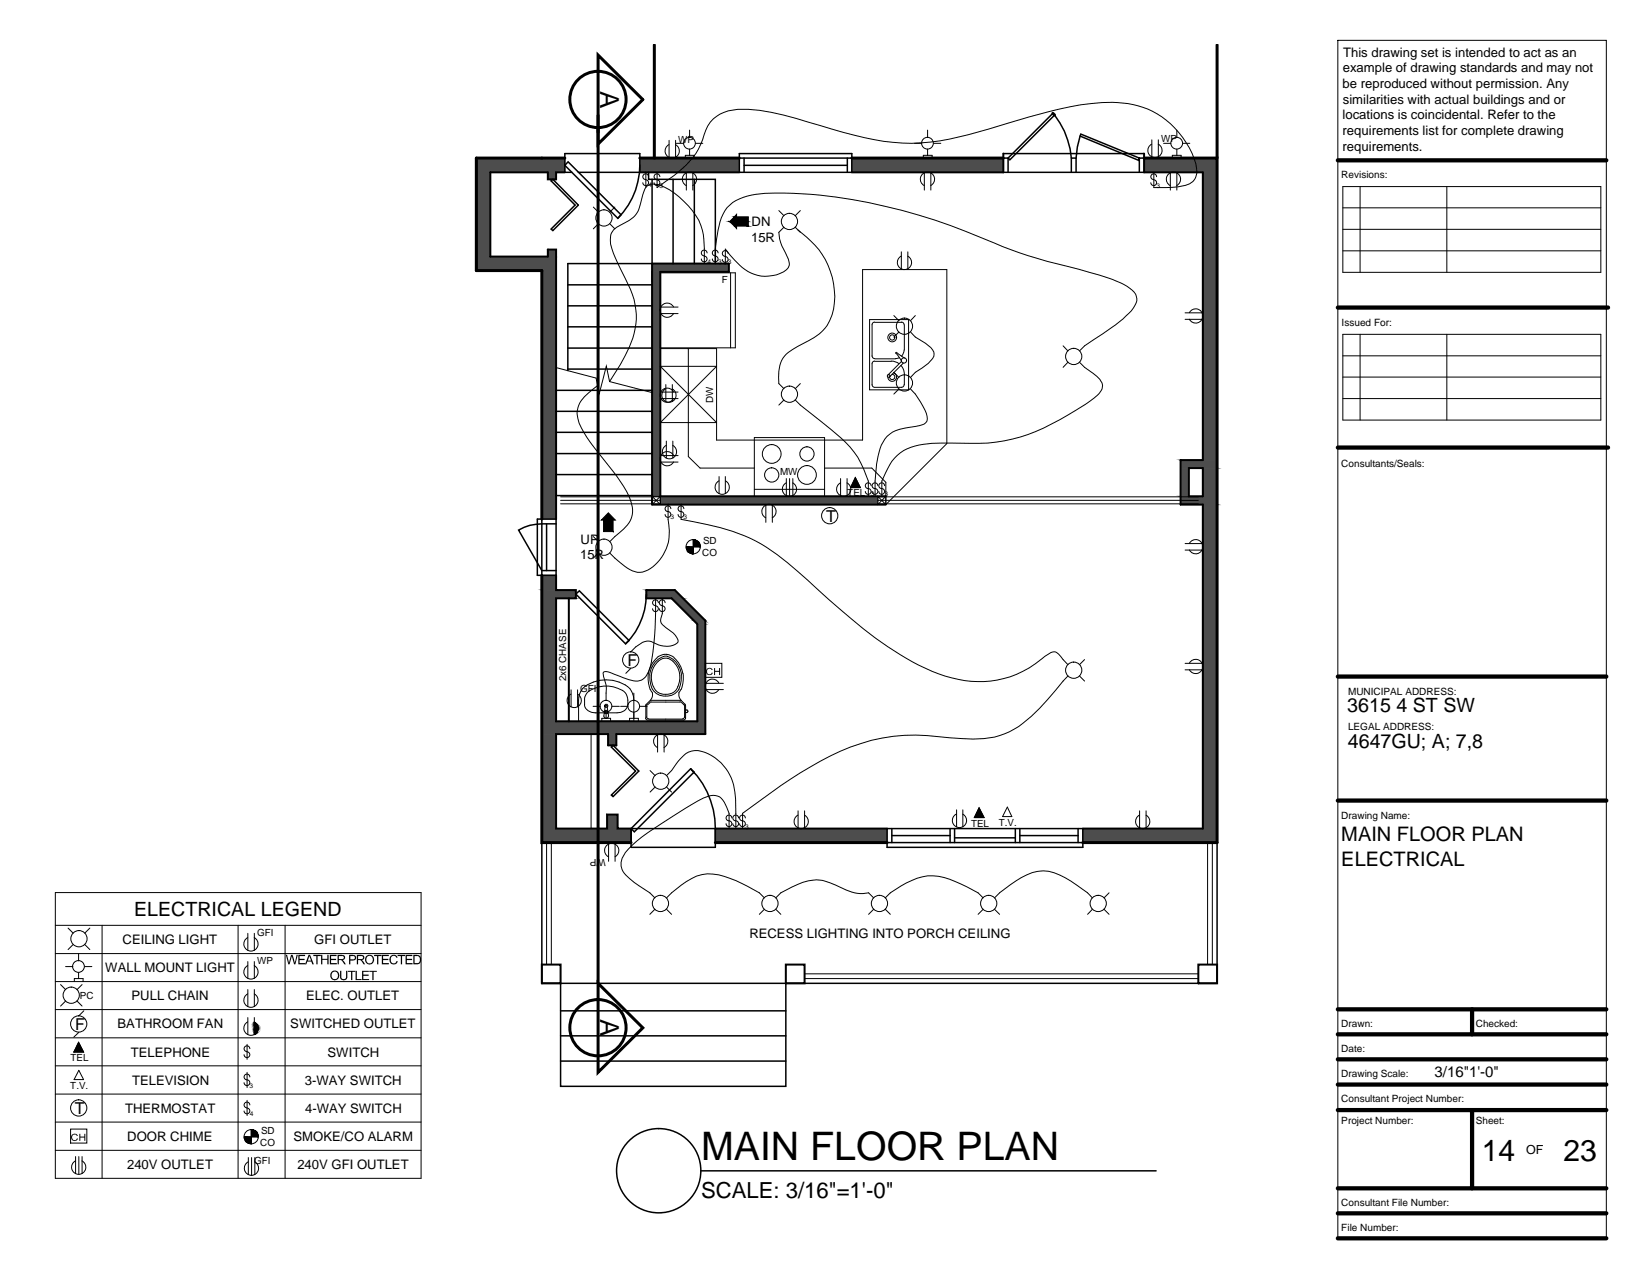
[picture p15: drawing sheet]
<svg xmlns="http://www.w3.org/2000/svg" width="279mm" height="216mm" viewBox="0 0 279 216" stroke-linecap="round" stroke-linejoin="round" font-family="sans-serif">
<defs><g id="words">
<text font-size="6.7" x="118.7" y="196.4">MAIN FLOOR PLAN</text>
<g font-size="5.1">
<text x="250.9" y="196.5">14</text>
<text x="264.7" y="196.5">23</text>
</g>
<g font-size="4.4">
<text x="101.7" y="15.4" transform="rotate(90 101.7 15.4)">A</text>
<text x="101.7" y="172.6" transform="rotate(90 101.7 172.6)">A</text>
</g>
<text font-size="3.7" x="118.7" y="202.9">SCALE: 3/16&quot;=1'-0&quot;</text>
<g font-size="3.4">
<text x="227.1" y="142.3">MAIN FLOOR PLAN</text>
<text x="227.1" y="146.6">ELECTRICAL</text>
</g>
<g font-size="3.3">
<text x="228.1" y="120.6">3615 4 ST SW</text>
<text x="228.2" y="126.7">4647GU; A; 7,8</text>
<text x="22.7" y="155.1">ELECTRICAL LEGEND</text>
</g>
<g font-size="2.8">
<text x="139.9" y="88.4">T</text>
<text x="106.2" y="112.7">F</text>
<text x="12.7" y="174.4">F</text>
<text x="12.7" y="188.6">T</text>
</g>
<text font-size="2.5" x="242.9" y="182.4">3/16&quot;1'-0&quot;</text>
<g font-size="2.2">
<text x="227.4" y="9.6">This drawing set is intended to act as an</text>
<text x="227.3" y="14.9">be reproduced without permission. Any</text>
<text x="227.4" y="12.2">example of drawing standards and may not</text>
<text x="227.4" y="17.5">similarities with actual buildings and or</text>
<text x="227.3" y="20.2">locations is coincidental. Refer to the</text>
<text x="227.3" y="22.9">requirements list for complete drawing</text>
<text x="227.3" y="25.5">requirements.</text>
<text x="127.2" y="41">15R</text>
<text x="127.3" y="38.3">DN</text>
<text x="98.2" y="94.7">15R</text>
<text x="98.3" y="92.1">UP</text>
<text x="20.8" y="159.9">CEILING LIGHT</text>
<text x="53.2" y="159.9">GFI OUTLET</text>
<text x="126.9" y="158.8">RECESS LIGHTING INTO PORCH CEILING</text>
<text x="17.8" y="164.6">WALL MOUNT LIGHT</text>
<text x="22.3" y="169.4">PULL CHAIN</text>
<text x="51.8" y="169.4">ELEC. OUTLET</text>
<text x="19.9" y="174.1">BATHROOM FAN</text>
<text x="22.2" y="178.9">TELEPHONE</text>
<text x="49.2" y="174.1">SWITCHED OUTLET</text>
<text x="55.5" y="178.9">SWITCH</text>
<text x="22.4" y="183.7">TELEVISION</text>
<text x="51.6" y="183.7">3-WAY SWITCH</text>
<text x="21.2" y="188.4">THERMOSTAT</text>
<text x="51.7" y="188.4">4-WAY SWITCH</text>
<text x="21.5" y="198">240V OUTLET</text>
<text x="21.6" y="193.2">DOOR CHIME</text>
<text x="49.7" y="193.2">SMOKE/CO ALARM</text>
<text x="50.3" y="198">240V GFI OUTLET</text>
</g>
<text font-size="2.1" x="258.4" y="195.5">OF</text>
<g font-size="1.7">
<text x="114.9" y="24.1">WP</text>
<text x="196.6" y="24">WP</text>
<text x="227.1" y="30.2">Revisions:</text>
<text x="122.2" y="47.9">F</text>
<text x="227.2" y="55.1">Issued For:</text>
<text x="120.7" y="68.3" transform="rotate(-90 120.7 68.3)">DW</text>
<text x="132.1" y="80.4">MW</text>
<text x="227.1" y="79.1">Consultants/Seals:</text>
<text x="143.5" y="84">TEL</text>
<text x="118.9" y="94.2">CO</text>
<text x="119.1" y="92.2">SD</text>
<text x="95.9" y="115.4" transform="rotate(-90 95.9 115.4)">2x6 CHASE</text>
<text x="98.3" y="117.2">GFI</text>
<text x="228.3" y="117.7">MUNICIPAL ADDRESS:</text>
<text x="228.3" y="123.6">LEGAL ADDRESS:</text>
<text x="164.4" y="140">TEL</text>
<text x="169.1" y="139.8">T.V.</text>
<text x="227.1" y="138.7">Drawing Name:</text>
<text x="102.6" y="145.5" transform="rotate(180 102.6 145.5)">WP</text>
<text x="43.5" y="158.4">GFI</text>
<text x="43.5" y="163.2">WP</text>
<text x="13.5" y="169.1">PC</text>
<text x="227.1" y="173.9">Drawn:</text>
<text x="249.9" y="173.9">Checked:</text>
<text x="12" y="179.7">TEL</text>
<text x="227.1" y="178.2">Date:</text>
<text x="11.9" y="184.4">T.V.</text>
<text x="227.1" y="182.4">Drawing Scale:</text>
<text x="227.1" y="190.4">Project Number:</text>
<text x="227.1" y="186.7">Consultant Project Number:</text>
<text x="249.9" y="190.4">Sheet:</text>
<text x="43.1" y="197.1">GFI</text>
<text x="44.1" y="194.1">CO</text>
<text x="44.2" y="192.1">SD</text>
<text x="227.1" y="208.5">File Number:</text>
<text x="227.1" y="204.3">Consultant File Number:</text>
</g>
<g font-size="1.1">
<text x="109.8" y="31.7">4</text>
<text x="111.7" y="31.8">3</text>
<text x="195.8" y="31.8">3</text>
<text x="119.8" y="44.6">4</text>
<text x="121.6" y="44.6">3</text>
<text x="123.2" y="44.8">3</text>
<text x="113.6" y="87.9">3</text>
<text x="115.8" y="87.9">3</text>
<text x="147.5" y="84">3</text>
<text x="149.8" y="84">3</text>
<text x="126.2" y="140.3">3</text>
<text x="42.3" y="184.2">3</text>
<text x="42.3" y="188.9">4</text>
</g>
</g></defs>
<!-- layer: Text Titles -->
<g fill="none" stroke="#000" stroke-width=".25">
<path d="M118.7 198.3h77.1"/>
<circle cx="111.5" cy="198.2" r="7.1"/>
</g>
<!-- layer: Hatch General -->
<g fill="#4d4d4d" stroke="#4d4d4d" stroke-width=".17">
<path d="M80.7 26.8l14.9 2.4v-2.4zM80.7 26.8l14.9 2.4h-14.9z"/>
<path d="M92.8 29.2l1.4 1.2v-1.2zM92.8 29.2l1.4 1.2h-1.4z"/>
<path d="M92.8 42.3l1.4 1.1v-1.1zM92.8 42.3l1.4 1.1h-1.4z"/>
<path d="M80.7 29.2l2.3 14.2v-14.2zM80.7 29.2l2.3 14.2h-2.3z"/>
<path d="M80.7 43.4l13.5 2.4v-2.4zM80.7 43.4l13.5 2.4h-13.5z"/>
<path d="M91.8 45.8l2.4 42.1v-42.1zM91.8 45.8l2.4 42.1h-2.4z"/>
<path d="M91.8 97.4l2.4 2.5v-2.5zM91.8 97.4l2.4 2.5h-2.4z"/>
<path d="M109.4 99.9l6.3 1.4-1.4-1.4zM109.4 99.9l6.3 1.4h-6.3z"/>
<path d="M91.8 99.9l5.7 1.4v-1.4zM91.8 99.9l5.7 1.4h-5.7z"/>
<path d="M113.7 101.3l5.7 3.8-3.7-3.8zM113.7 101.3l5.7 3.8h-1.9z"/>
<path d="M117.5 105.1l1.9 .6v-.6zM117.5 105.1l1.9 .6h-1.3z"/>
<path d="M118.1 105.7l1.3 16.4v-16.4zM118.1 105.7l1.3 16.4h-1.3z"/>
<path d="M91.8 101.3l2.4 20.8v-20.8zM91.8 101.3l2.4 20.8h-2.4z"/>
<path d="M91.8 122.1l27.6 2.2v-2.2zM91.8 122.1l27.6 2.2h-27.6z"/>
<path d="M103 124.3l1.4 1.9v-1.9zM103 124.3l1.4 1.9h-1.4z"/>
<path d="M102.8 137.9l1.8 2.4v-2.4zM102.8 137.9l1.8 2.4h-1.8z"/>
<path d="M91.8 124.3l2.4 16v-16zM91.8 124.3l2.4 16h-2.4z"/>
<path d="M121.1 140.3l29.1 2.4v-2.4zM121.1 140.3l29.1 2.4h-29.1z"/>
<path d="M91.8 140.3l15.1 2.4v-2.4zM91.8 140.3l15.1 2.4h-15.1z"/>
<path d="M193.7 26.8l12.4 2.4v-2.4zM193.7 26.8l12.4 2.4h-12.4z"/>
<path d="M144.2 26.8l25.7 2.4v-2.4zM144.2 26.8l25.7 2.4h-25.7z"/>
<path d="M108.3 26.8l16.9 2.4v-2.4zM108.3 26.8l16.9 2.4h-16.9z"/>
<path d="M203.7 29.2l2.4 48.7v-48.7zM203.7 29.2l2.4 48.7h-2.4z"/>
<path d="M199.9 77.9l6.2 1.4v-1.4zM199.9 77.9l6.2 1.4h-6.2z"/>
<path d="M203.7 79.3l2.4 4.7v-4.7zM203.7 79.3l2.4 4.7h-2.4z"/>
<path d="M199.9 79.3l1.4 4.7v-4.7zM199.9 79.3l1.4 4.7h-1.4z"/>
<path d="M199.9 84l6.2 1.4v-1.4zM199.9 84l6.2 1.4h-6.2z"/>
<path d="M203.7 85.4l2.4 54.9v-54.9zM203.7 85.4l2.4 54.9h-2.4z"/>
<path d="M183.4 140.3l22.7 2.4v-2.4zM183.4 140.3l22.7 2.4h-22.7z"/>
<path d="M110.4 44.6l13 1.4v-1.4zM110.4 44.6l13 1.4h-13z"/>
<path d="M110.4 46l1.4 38v-38zM110.4 46l1.4 38h-1.4z"/>
<path d="M111.8 84l36.8 1.4v-1.4zM111.8 84l36.8 1.4h-36.8z"/>
</g>
<!-- layer: Wall Standard -->
<path d="M110.8 7.6v19.2M178.3 19.2l.3 .3M206.1 7.6v19.2M95.6 26.8h-14.9v19h11.1v42.1M108.3 26.8h16.9M144.2 26.8h25.7M193.7 26.8h12.4v115.9h-22.7M91.8 97.4v45.3h15.1M121.1 142.7h29.1" fill="none" stroke="#000" stroke-width=".51"/>
<path d="M95.6 29.2h-1.4v1.2h-1.4v-1.2h-9.8v14.2h9.8v-1.1h1.4v45.6M108.3 29.2h16.9M169.9 26v3.2h-25.7M193.7 26v3.2h10v48.7h-3.8v7.5h3.8v54.9h-20.3M201.3 79.3h2.4v4.7h-2.4zM94.2 97.4v2.5h3.3v1.4h-3.3v20.8h23.9v-16.4l-4.4-4.4h-4.3v-1.4h4.9l5.1 5.2v19.2h-15v1.9h-1.4v-1.9h-8.8v16h8.6v-2.4h1.8v2.4h2.3M150 84h-38.2v-38h11.6v-1.4h-13v40.8h39.6M96.3 101.3v20.8M121.1 140.3h29.1" fill="none" stroke="#000" stroke-width=".34"/>
<!-- layer: fixtures -->
<g fill="none" stroke="#000" stroke-width=".17">
<path d="M111.8 59h9.5v15.5h24.8v-28.9h14.2v29.5l-10.3 10.3M111.8 46.2h12.7v12.7h-12.7zM116.6 59v18.3l1.9 2h9.2M123.7 46.2v12.7M147.2 54.1h6.7v11.9h-6.7zM148.1 54.5l-.4 .3v.2v5.3l.2 .4h.2M148.1 54.6h4.6M151.7 59.8l1 1.4-2.4 2.3M151.8 59.7l-.1 .1M151.8 59.7l1.4 .9M152.6 54.5l.4 .3 .1 .2M153.1 59.3l-.1 .5-.3 .5"/>
<path d="M153.1 55v4.3M111.8 62h9.5l-9.5 9.6h9.5zM139.6 79.3h8l2.4 2.4v2.3M148.1 61.1l-.4 .3v.2v3.5l.2 .4 4.7 .1 .4-.2 .1-.3M148.1 60.8h3.6M148.1 61.2h2.8M150.9 61.1l.7 .2 .6 .3M151.3 63.1a.74 .74 0 0 1 .2 1.3 .74 .74 0 0 1-1.2-.5M152.3 60.6l-.7 .1M152.6 61.9a2.22 2.22 0 0 1 .5 1.5v1.8M153 61.5l-2.4 2.3a.44 .44 0 0 0 .5 .5 .44 .44 0 0 0 .4-.5 .44 .44 0 0 0-.5-.4M127.7 82.9h11.9"/>
<path d="M127.7 84v-9.9h11.9v9.9M98.7 116.6a6.1 6.1 0 0 1 8 0 3.1 3.1 0 0 1 .6 1.9v3.6h-9.3v-3.6a3.1 3.1 0 0 1 .7-1.9zM109.4 119.5v2.1M109.5 119.6v1.8M109.6 119.3l-.1 .3M109.8 114v1.4l.3 1.3M110 114.3l.2 1.5 .3 .9M110.1 119l-.4 .4M110.1 116.7l.4 .6M110.1 118.6l-.7 .6-.1 .3M110.1 118.6h5.2l.8 .8v2.2l-.1 .2-.2 .1h-6.1l-.3-.1-.1-.2M110.3 118.8l-.3 .1"/>
<path d="M110.3 118.9h4.9M110.4 112.9l-.4 1.4M110.5 117.3a1.33 1.33 0 0 1-.4 1.3M111.3 111.4l-1 1.2-.5 1.4M111.4 112a3.6 3.6 0 0 0-.1 5.2 2.38 2.38 0 0 0 3.8-1.8 3.5 3.5 0 0 0-1.1-3.4M112.3 111.5l-.9 .5M112.4 111.5h.7M112.4 111.2a3.2 3.2 0 0 0-2 1.7M112.4 111.1h.6M112.5 110.8l-1.2 .5M112.6 110.8h.3M112.9 110.8l1.2 .5"/>
<path d="M113 111.2a3.2 3.2 0 0 1 2 1.7M113.1 111.5l.9 .5M114.1 111.4l1 1.2 .5 1.4M115 116.7a2.75 2.75 0 0 1-4.5 0M115 117.3a1.33 1.33 0 0 0 .3 1.3M115 112.9l.4 1.4M115.1 118.8l.7 .6 .1 .2v1.8l-.2 .3h-.1M115.3 116.7l-.4 .6M115.4 114.3l-.1 1.5-.4 .9M115.7 114v1.4l-.3 1.3M100.1 124.3v16M100.8 120.7h3.7a1.79 1.79 0 0 0 1.8-2.5l-.1-.3a1.93 1.93 0 0 0-1.6-1.3 5.1 5.1 0 0 0-5.2 .7 2.91 2.91 0 0 0-.2 2.7l.7 .5 .9 .2"/>
<path d="M101.3 124.3v16M102.4 120.5l-.2 .8a.4 .4 0 0 0 .5 .3 .4 .4 0 0 0 .4-.3l-.2-.8M102.4 120.5l.1-1h.3l.1 1M102.4 120.5l.1-.2 .4 .2M102.5 120.5h.3v.3h-.4zM109.5 121.4v.1l.3 .2M109.9 121.8h5.7M116.1 120.2h.2M116.3 120.2l.2 .3-.1 .1-.3 .1"/>
<circle cx="151.1" cy="57.1" r=".74"/>
<circle cx="151.1" cy="57.1" r=".44"/>
<circle cx="130.7" cy="76.9" r="1.59"/>
<circle cx="136.6" cy="76.9" r="1.21"/>
<circle cx="150.5" cy="63.7" r=".23"/>
<circle cx="153.1" cy="61" r=".44"/>
<circle cx="130.7" cy="80.4" r="1.21"/>
<circle cx="136.6" cy="80.4" r="1.59"/>
<circle cx="102.7" cy="119.5" r=".29"/>
</g>
<!-- layer: Windows Doors -->
<g fill="none" stroke="#000" stroke-width=".25">
<path d="M178.3 19.2l-7.6 7.6 .3 .3 7.6-7.6a13.5 13.5 0 0 1 2.8 7.3M93.3 30.6l.3-.2 4.3 4.3-4.3 4.3-.3-.2 4.1-4.1zM96.2 27.4l9 9-.6 .6-9-9zM96.8 29.2h-1.2v-3.2h12.7v3.2h-10.4M108.3 28a12.8 12.8 0 0 1-3.7 9M125.2 26h19v3.2h-19zM125.2 26.8h19M126 26.8v2.4M126 28h17.5M143.5 26.8v2.4M169.9 29.2h23.8M169.9 26.8h.8v2.4"/>
<path d="M169.9 26h23.8M181.4 29.2v-2.4h.8v2.4M182.9 23l-.5 1.9-.2 1.9M183 22.7l9.9 4.1-.1 .3-9.9-4.1zM193.7 26.8h-.8v2.4M91 87.9h3.2v9.5h-3.2zM91.8 87.9v9.5M92.6 88.7v7.9M94.2 88.7a11 11 0 0 0-6.4 1.1l4 6.8h2.4M97.5 100.6l.6-.6 8.4 8.5-.6 .5zM109.4 100.6a11.9 11.9 0 0 1-3.5 8.4M103.5 126.5l.3-.3 4.4 4.4-4.4 4.3-.3-.3 4.1-4z"/>
<path d="M116.9 130.2l-10 10.1 .5 .6 10.1-10.2-.6-.5a14 14 0 0 1 4.2 10.1M106.9 140.3h14.2v3.2h-14.2zM150.2 140.3h33.2v3.2h-33.2zM150.2 142.7h33.2M151 141.5h9.9M151 140.3v2.4M160.9 140.3v2.4M161.6 141.9h10.3M161.6 140.3v2.4M171.9 140.3v2.4M172.7 141.5h9.9M172.7 140.3v2.4"/>
<path d="M182.6 140.3v2.4"/>
</g>
<!-- layer: Foundation -->
<path d="M94.2 62.2l6.7 1.8 .6 2.6 1.2-4.6 .5 2.6 7.2 1.9M110.4 84h1.4v1.4h-1.4v-1.4l1.4 1.4v-1.4l-1.4 1.4M148.6 84h1.4v1.4h-1.4v-1.4l1.4 1.4v-1.4l-1.4 1.4" fill="none" stroke="#000" stroke-width=".17"/>
<!-- layer: Stairs -->
<g fill="none" stroke="#000" stroke-width=".25">
<path d="M109.8 29.2v1.2h11.3v14.2M110.4 30.4v14.2h-14.2v18.2M114 30.4v14.2M117.6 30.4v14.2M96.2 48.2h14.2M96.2 51.8h14.2M96.2 55.3h14.2M96.2 58.9h14.2M94.2 66.1h7.2M94.2 69.7h16.2M94.2 73.2h16.2M94.2 76.8h16.2"/>
<path d="M96.2 62.5h6.3M101.6 66.1h8.8M102.8 62.5h7.6M94.2 80.4h16.2M94.2 83.9h16.2M91.8 142.7v23.8h114.3v-23.8M94.9 166.5v17.5h38.2v-17.5M94.9 171.2h38.2M94.9 175.4h38.2M94.9 179.7h38.2"/>
</g>
<path d="M92.6 142.7v20.6M93.4 142.7v20.6M204.5 142.7v20.6M205.3 142.7v20.6M136.2 165.7h66.7M136.2 164.9h66.7" fill="none" stroke="#000" stroke-width=".17"/>
<!-- layer: Structural -->
<path d="M94.9 84.7h16.9M94.9 85.3h16.9M94.9 84.1h16.9M148.6 84.7h54.3M148.6 85.3h54.3M148.6 84.1h54.3" fill="none" stroke="#000" stroke-width=".17"/>
<!-- layer: Stairs -->
<path d="M91.8 163.3h3.1v3.2h-3.1zM133.1 163.3h3.1v3.2h-3.1zM202.9 163.3h3.2v3.2h-3.2z" fill="none" stroke="#000" stroke-width=".34"/>
<!-- layer: Text Notes 48 -->
<g fill="#000" stroke="#000" stroke-width=".17">
<path d="M124.3 38.3h.4v.4zM124.7 36.3v.4h-.4zM103 86.8l1.2 1.3h-2.4z"/>
<path d="M124.3 36.7l2.4 .8v-.8zM124.3 36.7l2.4 .8h-3.2z"/>
<path d="M123.5 37.5l3.2 .8v-.8zM123.5 37.5l3.2 .8h-2.4z"/>
<path d="M102.2 88.1l1.6 1.9v-1.9zM102.2 88.1l1.6 1.9h-1.6z"/>
</g>
<!-- layer: Electrical -->
<g fill="#000" stroke="#000" stroke-width=".17">
<path d="M117 93.7l.4 .1zM117.4 91.4h.2zM144.8 80.9l.9 1.7h-1.7zM165.8 136.8l.8 1.6h-1.6zM13.3 176.5l.9 1.7h-1.7zM43.1 173.1l.1 .1h-.1zM43.1 174.9h.3l-.2 .2zM42.1 193.6h.5zM42.6 191.3h.2z"/>
<path d="M116.2 92.6l1.2 .2v-.2zM116.2 92.6l1.2 .2h-1.2z"/>
<path d="M116.2 92.8l1.2 .2v-.2zM116.2 92.8l1.2 .2h-1.1z"/>
<path d="M116.3 93l1.1 .2v-.2zM116.3 93l1.1 .2h-1z"/>
<path d="M116.4 93.2l1 .2v-.2zM116.4 93.2l1 .2h-.9z"/>
<path d="M116.5 93.4l.9 .1v-.1zM116.5 93.4l.9 .1h-.8z"/>
<path d="M116.6 93.5l.8 .1zM116.6 93.5l.8 .1z"/>
<path d="M116.8 93.6l.6 .1zM116.8 93.6l.6 .1z"/>
<path d="M117.2 93.8h.2zM117 93.7l.4 .1z"/>
<path d="M117.4 91.4l.4 .1zM117.4 91.4l.4 .1z"/>
<path d="M117.4 91.5l.6 .1zM117.4 91.5l.6 .1z"/>
<path d="M117.4 91.6l.8 .1-.2-.1zM117.4 91.6l.8 .1h-.8z"/>
<path d="M117.4 91.7l.9 .1-.1-.1zM117.4 91.7l.9 .1h-.9z"/>
<path d="M117.4 91.8l1 .2-.1-.2zM117.4 91.8l1 .2h-1z"/>
<path d="M117.4 92l1.1 .2-.1-.2zM117.4 92l1.1 .2h-1.1z"/>
<path d="M117.4 92.2l1.2 .2-.1-.2zM117.4 92.2l1.2 .2h-1.2z"/>
<path d="M117.4 92.4l1.2 .2v-.2zM117.4 92.4l1.2 .2h-1.2z"/>
<path d="M43.1 174.9v.2h.1zM43.1 175.1h.1z"/>
<path d="M43.1 173.2l.3 .2zM43.1 173.2l.3 .2h-.3z"/>
<path d="M43.1 173.4l.4 .1-.1-.1zM43.1 173.4l.4 .1h-.4z"/>
<path d="M43.1 173.5l.5 .2-.1-.2zM43.1 173.5l.5 .2h-.5z"/>
<path d="M43.1 174.8l.3 .1 .1-.1zM43.1 174.8l.3 .1h-.3z"/>
<path d="M43.1 173.7l.6 .2-.1-.2zM43.1 173.7l.6 .2h-.6z"/>
<path d="M43.1 174.6l.4 .2 .1-.2zM43.1 174.6l.4 .2h-.4z"/>
<path d="M43.1 173.9l.6 .2v-.2zM43.1 173.9l.6 .2h-.6z"/>
<path d="M43.1 174.1l.6 .2v-.2zM43.1 174.1l.6 .2h-.6z"/>
<path d="M43.1 174.3l.5 .3 .1-.3zM43.1 174.3l.5 .3h-.5z"/>
<path d="M42.1 193.6h.5zM42.3 193.6l.3 .1z"/>
<path d="M41.4 192.5l1.2 .2v-.2zM41.4 192.5l1.2 .2h-1.2z"/>
<path d="M41.4 192.7l1.2 .2v-.2zM41.4 192.7l1.2 .2h-1.1z"/>
<path d="M41.5 192.9l1.1 .2v-.2zM41.5 192.9l1.1 .2h-1.1z"/>
<path d="M41.5 193.1l1.1 .2v-.2zM41.5 193.1l1.1 .2h-1z"/>
<path d="M41.6 193.3l1 .1v-.1zM41.6 193.3l1 .1h-.8z"/>
<path d="M41.8 193.4l.8 .1v-.1zM41.8 193.4l.8 .1h-.6z"/>
<path d="M42 193.5l.6 .1zM42 193.5l.6 .1z"/>
<path d="M42.6 191.3l.4 .1zM42.6 191.3l.4 .1z"/>
<path d="M42.6 191.4h.6zM42.6 191.4h.6z"/>
<path d="M42.6 191.4l.7 .2-.1-.2zM42.6 191.4l.7 .2h-.7z"/>
<path d="M42.6 191.6l.9 .1-.2-.1zM42.6 191.6l.9 .1h-.9z"/>
<path d="M42.6 191.7l1 .2-.1-.2zM42.6 191.7l1 .2h-1z"/>
<path d="M42.6 191.9l1.1 .2-.1-.2zM42.6 191.9l1.1 .2h-1.1z"/>
<path d="M42.6 192.1l1.1 .2v-.2zM42.6 192.1l1.1 .2h-1.1z"/>
<path d="M42.6 192.3l1.1 .2v-.2zM42.6 192.3l1.1 .2h-1.1z"/>
</g>
<g fill="none" stroke="#000" stroke-width=".17">
<path d="M226.5 6.8h45.5v202.9h-45.5zM100.5 35.1l.8 .8M101.3 37.9l-.8 .8M103.3 37.9l.8 .8M104.1 35.1l-.8 .8M109.3 30.5a.49 .49 0 0 1 .5 .4 .49 .49 0 0 1-.5 .5 .49 .49 0 0 1-.4-.5M109.4 29.1v2.6M109.8 29.9a.49 .49 0 0 0-.5-.5 .49 .49 0 0 0-.4 .5 .49 .49 0 0 0 .4 .5M111.2 30.5a.49 .49 0 0 1 .5 .4 .49 .49 0 0 1-.5 .5 .49 .49 0 0 1-.4-.5M111.3 29.2v2.6a28.3 28.3 0 0 0 5.5-4.5 11.7 11.7 0 0 0 2.7-5.3 5.8 5.8 0 0 1 5.4-3.5 29.2 29.2 0 0 1 9.9 1.5 110.8 110.8 0 0 0 14.8 3.9 34.5 34.5 0 0 0 14.5-1.1l6.6-2a69.9 69.9 0 0 1 15.9-3.4 15.1 15.1 0 0 1 11.6 3.6 13.4 13.4 0 0 1 4.5 7.9 2.4 2.4 0 0 1-2.4 2.6 19.4 19.4 0 0 1-4.9 .3v-2.6M111.7 29.9a.49 .49 0 0 0-.5-.5 .49 .49 0 0 0-.4 .5 .49 .49 0 0 0 .4 .5M113.3 24.5a1.21 1.21 0 0 0-.4 1.8 1.21 1.21 0 0 0 1.9 0 1.21 1.21 0 0 0-.4-1.8"/>
<path d="M113.3 23.8v2.8M114.4 23.8v2.8M114.5 24.3h1.3M116 26.8v-.5h1.5v.5M116.2 31.4a1.21 1.21 0 0 1-.4-1.8 1.21 1.21 0 0 1 1.9 0 1.21 1.21 0 0 1-.4 1.8M116.2 29.3v2.9M116.8 22v1.3M116.8 25.2v1.1M117.3 29.3v2.9M117.8 24.3h1.2M131.9 35.7l.8 .8M132.7 38.5l-.8 .8a8.2 8.2 0 0 0 1.3 4l.3 .6a1.56 1.56 0 0 1-.8 2.1 6.5 6.5 0 0 1-8.3-1.9l-1.6-1.9v2.6"/>
<path d="M134.7 38.5l.8 .8M135.1 38.9l1.5 1.2a12.9 12.9 0 0 1 4.3 13.2 7.2 7.2 0 0 1-3.9 4.4 13.2 13.2 0 0 0-4.2 2.6 6.1 6.1 0 0 0-.9 4.7l.8 .8M135.5 35.7l-.8 .8M154.9 24.3h1.2M156.4 26.8v-.5h1.4v.5M156.5 31.4a1.21 1.21 0 0 1-.4-1.8 1.21 1.21 0 0 1 1.9 0 1.21 1.21 0 0 1-.4 1.8M156.5 29.3v2.9M157.1 22v1.3M157.1 25.2v1.1M157.6 29.3v2.9M158.1 24.3h1.2M195 24.4a1.21 1.21 0 0 0-.4 1.8 1.21 1.21 0 0 0 1.9 0 1.21 1.21 0 0 0-.4-1.8"/>
<path d="M195 23.7v2.9M195.4 30.5a.49 .49 0 0 1 .4 .4 .49 .49 0 0 1-.4 .5 .49 .49 0 0 1-.5-.5M195.8 29.9a.49 .49 0 0 0-.4-.5 .49 .49 0 0 0-.5 .5 .49 .49 0 0 0 .5 .5M196.1 23.7v2.9M197 24.3h1.3M198.2 31.4a1.21 1.21 0 0 1-.4-1.8 1.21 1.21 0 0 1 1.8 0 1.21 1.21 0 0 1-.3 1.8M198.2 29.3v2.9M198.5 26.8v-.5h1.5v.5M199.3 22v1.3M199.3 25.2v1.1M199.3 29.3v2.9M200.3 24.3h1.2"/>
<path d="M111.9 52h2.9M111.9 53.1h2.9M114.1 52a1.21 1.21 0 0 0-1.9-.4 1.21 1.21 0 0 0 0 1.9 1.21 1.21 0 0 0 1.9-.4M119.2 43.4a.49 .49 0 0 1 .5 .5 .49 .49 0 0 1-.5 .4 .49 .49 0 0 1-.4-.4M119.3 44.6a17.2 17.2 0 0 0-.6-6.4 13.6 13.6 0 0 0-7.3-6.9 1.89 1.89 0 0 0-2.5 1.6l-.3 .9a4.6 4.6 0 0 1-2.8 3.9l-.7 .4a2.66 2.66 0 0 0-1.7 3.2l.5 1.6 1.1 2.5a20.9 20.9 0 0 1 2.5 6.2 12.7 12.7 0 0 1-1.7 8.7l-2.6 4.3M119.7 42.8a.49 .49 0 0 0-.5-.5 .49 .49 0 0 0-.4 .5 .49 .49 0 0 0 .4 .5M121.1 43.4a.49 .49 0 0 1 .5 .5 .49 .49 0 0 1-.5 .4 .49 .49 0 0 1-.5-.4M121.1 44.6a17.2 17.2 0 0 1 1.6-8.9 6.9 6.9 0 0 1 5.3-2.8 68.7 68.7 0 0 1 21.9 2 107.5 107.5 0 0 1 19.9 6.9l4.2 1.5 3.3 1 7.2 1.8a19.3 19.3 0 0 1 7.2 3 2.01 2.01 0 0 1 .2 3.1 19.2 19.2 0 0 1-5.1 4.3l-3.1 2.1-.9 .8M121.6 42.8a.49 .49 0 0 0-.5-.5 .49 .49 0 0 0-.5 .5 .49 .49 0 0 0 .5 .5M122.8 43.4a.49 .49 0 0 1 .5 .5 .49 .49 0 0 1-.5 .5 .49 .49 0 0 1-.5-.5M123.3 42.9a.49 .49 0 0 0-.5-.5 .49 .49 0 0 0-.5 .5 .49 .49 0 0 0 .5 .5M151.4 53.4l.8 .9"/>
<path d="M152.2 56.2l-.8 .9M152.6 43.4a1.21 1.21 0 0 0-.4 1.8 1.21 1.21 0 0 0 1.9 0 1.21 1.21 0 0 0-.4-1.8M152.6 42.6v2.9M153.7 42.6v2.9M154.2 56.2l.8 .9 1.7 1a2.8 2.8 0 0 1 1.5 1.9 2.64 2.64 0 0 1-1.5 1.9l-1.7 1.1-.8 .9M155 53.4l-.8 .9M180 58.6l.8 .8M200.7 54.1h2.9M200.7 53h2.9M201.4 52.9a1.21 1.21 0 0 1 1.8-.3 1.21 1.21 0 0 1 0 1.8 1.21 1.21 0 0 1-1.8-.3M101.2 65.3a8.3 8.3 0 0 0-3.2 3.3l-.1 .3a4.2 4.2 0 0 0 .5 3.5l1.6 2.6 5 6.5a9.3 9.3 0 0 1 2.1 5.2 4.6 4.6 0 0 1-2.2 3.5l-1.6 1.5M111.9 66.4h2.9"/>
<path d="M111.9 67.5h2.9M111.9 77.1h2.9M111.9 78.2h2.9M112.7 65.8a1.21 1.21 0 0 0-.4 1.9 1.21 1.21 0 0 0 1.9 0 1.21 1.21 0 0 0-.4-1.9M112.7 65.1v2.9M112.8 75.4a1.21 1.21 0 0 0-.4 1.9 1.21 1.21 0 0 0 1.9 0 1.21 1.21 0 0 0-.4-1.9M112.8 74.7v2.9M113.8 65.1v2.9M113.9 74.7v2.9M114.1 66.4a1.21 1.21 0 0 0-1.9-.4 1.21 1.21 0 0 0 0 1.9 1.21 1.21 0 0 0 1.9-.4M114.1 77.1a1.21 1.21 0 0 0-1.9-.4 1.21 1.21 0 0 0 0 1.9 1.21 1.21 0 0 0 1.9-.4M132.7 67.7l-.8 .9"/>
<path d="M134.7 67.7l.8 .9 3.5 2.7a29.7 29.7 0 0 1 5.6 5.3 17.7 17.7 0 0 1 2.4 4.9v2.5M135.5 65l-.8 .8M151.4 63l.8 .9M152.2 65.9l-.8 .8M154.2 65.9a11.8 11.8 0 0 1 2.8 4.6 1.25 1.25 0 0 1-1.3 1.6l-2 .3a5 5 0 0 0-4.8 4.2 23.8 23.8 0 0 0-.7 7.4M180.8 61.4l-.8 .8M182.8 61.4l.9 .8 .7 .5a6.1 6.1 0 0 1 2.2 2.1 1.81 1.81 0 0 1-.7 2.1 46.8 46.8 0 0 1-13.2 7.1 26.9 26.9 0 0 1-8.5 1.1 44.4 44.4 0 0 0-8.6 .3 7.1 7.1 0 0 0-5.6 4.7l-.7 1.4v2.5M100.5 90.9l.8 .8M101.3 93.7l-.8 .8M113.1 85.4v2.5a7.6 7.6 0 0 1-3.8 8.8 3.5 3.5 0 0 1-3.5-.8l-2.5-2.2M113.6 86.1a.49 .49 0 0 0-.5-.4 .49 .49 0 0 0-.5 .4 .49 .49 0 0 0 .5 .5 .49 .49 0 0 1 .5 .5 .49 .49 0 0 1-.5 .5 .49 .49 0 0 1-.5-.5M115.3 85.4v2.5a45.9 45.9 0 0 1 11.8 3.3 32.1 32.1 0 0 1 7.9 5.5 156.2 156.2 0 0 0 15.3 12.8 33.3 33.3 0 0 0 13 5.7 16.5 16.5 0 0 0 13.6-4.1l.6-.3a1.28 1.28 0 0 1 2.1 .4l1.2 1.3"/>
<path d="M115.8 86.1a.49 .49 0 0 0-.5-.4 .49 .49 0 0 0-.5 .4 .49 .49 0 0 0 .5 .5 .49 .49 0 0 1 .5 .5 .49 .49 0 0 1-.5 .5 .49 .49 0 0 1-.5-.5M116.2 92.6h2.4M117.4 91.4v2.4M121.7 81.4a1.21 1.21 0 0 0-.3 1.9 1.21 1.21 0 0 0 1.8 0 1.21 1.21 0 0 0-.4-1.9M121.8 80.7v2.9M122.8 80.7v2.9M129.7 87.7a1.21 1.21 0 0 1-.4-1.9 1.21 1.21 0 0 1 1.8 0 1.21 1.21 0 0 1-.3 1.9M129.7 85.6v2.8M130.8 85.6v2.8M133.1 81.8a1.21 1.21 0 0 0-.4 1.8 1.21 1.21 0 0 0 1.9 0 1.21 1.21 0 0 0-.4-1.8M133.2 81v2.9M133.7 81v3"/>
<path d="M134.3 81v2.9M142.3 81.8a1.21 1.21 0 0 0-.4 1.8 1.21 1.21 0 0 0 1.9 0 1.21 1.21 0 0 0-.4-1.8M142.3 81v2.9M143.4 81v2.9M144.8 80.9l.9 1.7h-1.7zM147.5 82.2a.49 .49 0 0 0-.5-.4 .49 .49 0 0 0-.5 .4 .49 .49 0 0 0 .5 .5 .49 .49 0 0 1 .5 .5 .49 .49 0 0 1-.5 .5 .49 .49 0 0 1-.5-.5M148.6 82.2a.49 .49 0 0 0-.4-.4 .49 .49 0 0 0-.5 .4 .49 .49 0 0 0 .5 .5 .49 .49 0 0 1 .4 .5 .49 .49 0 0 1-.4 .5 .49 .49 0 0 1-.5-.5M149.8 82.2a.49 .49 0 0 0-.5-.4 .49 .49 0 0 0-.5 .4 .49 .49 0 0 0 .5 .5 .49 .49 0 0 1 .5 .5 .49 .49 0 0 1-.5 .5 .49 .49 0 0 1-.5-.5M200.7 93.1h2.9M200.7 92h2.9M201.4 92a1.21 1.21 0 0 1 1.8-.4 1.21 1.21 0 0 1 0 1.9 1.21 1.21 0 0 1-1.8-.4M96.7 117.5a1.21 1.21 0 0 0-.4 1.9 1.21 1.21 0 0 0 1.9 0 1.21 1.21 0 0 0-.4-1.9"/>
<path d="M96.7 116.8v2.9M97.8 116.8v2.9M100.4 119.6h1.3M103.6 119.6h1.3M105.1 119.6h1.3M106.8 113.2l-.8 .8M107.3 117.4v1.2M108.3 119.6h1.3M111 102.6a.49 .49 0 0 1 .5 .5 .49 .49 0 0 1-.5 .5 .49 .49 0 0 1-.5-.5M111 101.3l-.1 5.1-.2 2.7a12.8 12.8 0 0 1-1.2 5.2 1.93 1.93 0 0 1-2.2 1l-4.6-1.6a.41 .41 0 0 0-.6 .3l.3 1.2a4.1 4.1 0 0 1 .2 2.2v1.2M111.5 102.1a.49 .49 0 0 0-.5-.5 .49 .49 0 0 0-.5 .5 .49 .49 0 0 0 .5 .4M112.1 102.6a.49 .49 0 0 1 .5 .5 .49 .49 0 0 1-.5 .5 .49 .49 0 0 1-.5-.5"/>
<path d="M112.2 101.3v2.6a1.82 1.82 0 0 0 0 1.9l.6 .5a3.4 3.4 0 0 1 2 2.3 2.57 2.57 0 0 1-2.9 .7l-.4-.1a2.79 2.79 0 0 0-2.3-.6 6.3 6.3 0 0 0-2.4 1.8M112.6 102.1a.49 .49 0 0 0-.5-.5 .49 .49 0 0 0-.5 .5 .49 .49 0 0 0 .5 .4M119.4 112.3h2.8v2.4h-2.8zM119.6 115.7h2.9M119.6 116.8h2.9M121.7 115.6a1.21 1.21 0 0 0-1.8-.3 1.21 1.21 0 0 0 0 1.8 1.21 1.21 0 0 0 1.8-.3M180.8 114.5l-.8 .8a37.6 37.6 0 0 1-7.5 7.7 13.1 13.1 0 0 1-7.7 2.2l-3.9-.3a32.2 32.2 0 0 0-22 4l-1.7 1a101.8 101.8 0 0 0-11.5 7.8v2.6M182.8 114.5l.9 .8M183.7 111.7l-.9 .8M200.7 113.4h2.9M200.7 112.3h2.9M201.4 112.3a1.21 1.21 0 0 1 1.8-.4 1.21 1.21 0 0 1 0 1.9 1.21 1.21 0 0 1-1.8-.4"/>
<path d="M101.9 122.1v-.5h1.5v.5M102.6 120.6v1M106.6 122.1v-.5h1.5v.5M107.3 120.6v1M110.1 130.5l.8 .8M110.9 133.3l-.8 .8M111.3 126.6a1.21 1.21 0 0 1-.4-1.8 1.21 1.21 0 0 1 1.9 0 1.21 1.21 0 0 1-.4 1.8M111.4 124.5v2.9M112.5 124.5v2.9M112.9 131.3l.8-.8 1.6-2.1a3.4 3.4 0 0 1 4.6-.8 8.4 8.4 0 0 1 4.7 7.7v5M112.9 133.3l.8 .8M123.9 138.5a.49 .49 0 0 0-.5-.5 .49 .49 0 0 0-.4 .5 .49 .49 0 0 0 .4 .5 .49 .49 0 0 1 .5 .5 .49 .49 0 0 1-.5 .5 .49 .49 0 0 1-.4-.5"/>
<path d="M125.1 138.5a.49 .49 0 0 0-.5-.5 .49 .49 0 0 0-.5 .5 .49 .49 0 0 0 .5 .5 .49 .49 0 0 1 .5 .5 .49 .49 0 0 1-.5 .5 .49 .49 0 0 1-.5-.5M126.2 138.5a.49 .49 0 0 0-.5-.5 .49 .49 0 0 0-.5 .5 .49 .49 0 0 0 .5 .5 .49 .49 0 0 1 .5 .5 .49 .49 0 0 1-.5 .5 .49 .49 0 0 1-.5-.5M135.1 137.3v2.9M136.2 138a1.21 1.21 0 0 1 .4 1.9 1.21 1.21 0 0 1-1.9 0 1.21 1.21 0 0 1 .4-1.9M136.2 137.3v2.9M162 137.1v2.9M163 137.9a1.21 1.21 0 0 1 .4 1.8 1.21 1.21 0 0 1-1.9 0 1.21 1.21 0 0 1 .4-1.8M163 137.1v2.9M165.8 136.8l.8 1.6h-1.6zM170.6 136.7l.7 1.6h-1.5zM193 137.3v2.9M194.1 138a1.21 1.21 0 0 1 .3 1.9 1.21 1.21 0 0 1-1.8 0 1.21 1.21 0 0 1 .3-1.9"/>
<path d="M194.1 137.3v2.9M9.4 151.1h61.9v48.4h-61.9zM9.4 156.7h61.9M11.5 157.2l.9 .8M12.4 159.9l-.9 .9M14.4 159.9l.8 .9M15.2 157.2l-.8 .8M17.3 156.7v42.8M40.3 156.7v42.8M41.9 158.8a1.21 1.21 0 0 0-.3 1.8 1.21 1.21 0 0 0 1.8 0 1.21 1.21 0 0 0-.4-1.8M42 158v2.9M43.1 158v2.9"/>
<path d="M48.3 156.7v42.8M103 145.1a1.21 1.21 0 0 1-.4-1.8 1.21 1.21 0 0 1 1.9 0 1.21 1.21 0 0 1-.4 1.8M103.1 143v2.9M104.2 143v2.9M110.9 154l-.9 .8M112.9 152a13.5 13.5 0 0 1 6-3.9 9.6 9.6 0 0 1 5.7 1l4 2.1 .8 .8M112.9 154l.8 .8M123.5 140.3a6.8 6.8 0 0 0-.8-4.4 2.17 2.17 0 0 0-3.1-.9 74.4 74.4 0 0 0-10.9 6.7l-.8 .7a6.4 6.4 0 0 0-2.6 3.3 2.83 2.83 0 0 0 1.3 3.1l3.4 2.4 .9 .8M129.4 154l-.8 .8M131.4 152l.8-.8a15.3 15.3 0 0 1 5.6-2.2h.9a8.2 8.2 0 0 1 2.8 .9 8.3 8.3 0 0 0 4.6 1.4l1-.1 .8 .8M131.4 154l.8 .8M147.9 154l-.8 .8"/>
<path d="M149.9 152a14 14 0 0 1 7.2-3.7 11.1 11.1 0 0 1 5.6 1.4l2.9 1.5 .9 .8M149.9 154l.9 .8M166.5 154l-.9 .8M168.4 152a19.4 19.4 0 0 1 6.4-4.2 6.6 6.6 0 0 1 5.6 .8l3.8 2.6 .8 .8M168.4 154l.9 .8M185 154l-.8 .8M187 154l.8 .8M187.8 151.2l-.8 .8M9.4 161.5h61.9M9.4 166.2h61.9M9.4 171h61.9M9.4 175.7h61.9"/>
<path d="M10.3 166.7l.8 .9M11.1 163.7h1.2M11.1 169.5l-.8 .9M12.6 166.2v-.5h1.5v.5M13.1 169.5l.8 .9M13.3 161.5v1.2M13.3 164.7v1M13.3 176.5l.9 1.7h-1.7zM13.3 174.8l-.8 .8M13.9 166.7l-.8 .9M14.2 171.2l-.9 .8M14.3 163.7h1.3"/>
<path d="M41.8 178.1a.49 .49 0 0 1 .5 .5 .49 .49 0 0 1-.5 .5 .49 .49 0 0 1-.5-.5M41.8 176.8v2.6M41.9 168.3a1.21 1.21 0 0 0-.3 1.8 1.21 1.21 0 0 0 1.8 0 1.21 1.21 0 0 0-.4-1.8M41.9 173a1.21 1.21 0 0 0-.3 1.9 1.21 1.21 0 0 0 1.8 0 1.21 1.21 0 0 0-.4-1.9M41.9 163.5a1.21 1.21 0 0 0-.3 1.8 1.21 1.21 0 0 0 1.8 0 1.21 1.21 0 0 0-.4-1.8M42 162.8v2.9M42 167.6v2.8M42 172.3v2.9M42.3 177.6a.49 .49 0 0 0-.5-.5 .49 .49 0 0 0-.5 .5 .49 .49 0 0 0 .5 .5M43.1 162.8v2.9M43.1 167.6v2.8M43.1 172.3v2.9"/>
<path d="M9.4 194.8h61.9M9.4 180.5h61.9M9.4 185.3h61.9M9.4 190h61.9M12 191.2h2.7v2.4h-2.7zM12.8 196.6a1.21 1.21 0 0 0-.4 1.8 1.21 1.21 0 0 0 1.9 0 1.21 1.21 0 0 0-.4-1.8M12.8 195.8v2.9M13.3 181.2l.9 1.6h-1.7zM13.3 195.8v3.1M13.9 195.8v2.9M41.4 192.5h2.3M41.8 187.6a.49 .49 0 0 1 .5 .5 .49 .49 0 0 1-.5 .5 .49 .49 0 0 1-.5-.5"/>
<path d="M41.8 181.6v2.6M41.8 186.3v2.6M42 196.7a1.21 1.21 0 0 0-.4 1.9 1.21 1.21 0 0 0 1.9 0 1.21 1.21 0 0 0-.4-1.9M42.1 196v2.9M42.3 182.4a.49 .49 0 0 0-.5-.5 .49 .49 0 0 0-.5 .5 .49 .49 0 0 0 .5 .5 .49 .49 0 0 1 .5 .4 .49 .49 0 0 1-.5 .5 .49 .49 0 0 1-.5-.5M42.3 187.1a.49 .49 0 0 0-.5-.5 .49 .49 0 0 0-.5 .5 .49 .49 0 0 0 .5 .5M42.6 191.3v2.4M42.6 196v3.1M43.2 196v2.9"/>
<circle cx="102.3" cy="36.9" r="1.38"/>
<circle cx="116.7" cy="24.3" r=".99"/>
<circle cx="133.7" cy="37.5" r="1.38"/>
<circle cx="157" cy="24.3" r=".99"/>
<circle cx="199.3" cy="24.3" r=".99"/>
<circle cx="153.2" cy="55.2" r="1.38"/>
<circle cx="133.7" cy="66.8" r="1.38"/>
<circle cx="153.2" cy="64.8" r="1.38"/>
<circle cx="181.8" cy="60.4" r="1.38"/>
<circle cx="102.3" cy="92.7" r="1.38"/>
<circle cx="117.4" cy="92.6" r="1.21"/>
<circle cx="140.5" cy="87.3" r="1.38"/>
<circle cx="102.6" cy="119.6" r=".99"/>
<circle cx="106.8" cy="111.8" r="1.38"/>
<circle cx="107.3" cy="119.6" r=".99"/>
<circle cx="181.8" cy="113.5" r="1.38"/>
<circle cx="111.9" cy="132.3" r="1.38"/>
<circle cx="13.4" cy="159" r="1.38"/>
<circle cx="111.8" cy="153" r="1.38"/>
<circle cx="130.4" cy="153" r="1.38"/>
<circle cx="148.9" cy="153" r="1.38"/>
<circle cx="167.4" cy="153" r="1.38"/>
<circle cx="186" cy="153" r="1.38"/>
<circle cx="12.1" cy="168.5" r="1.38"/>
<circle cx="13.3" cy="163.7" r=".99"/>
<circle cx="13.3" cy="173.4" r="1.38"/>
<circle cx="13.3" cy="187.6" r="1.38"/>
<circle cx="42.5" cy="192.5" r="1.21"/>
</g>
<g fill="#000">
<path d="M119.7 113.3l.6-.2 .4 .3-.2 .1-.3-.2a.45 .45 0 0 0-.5 .3 .45 .45 0 0 0 .3 .5 .45 .45 0 0 0 .5-.2h.2l-.1 .2-.4 .2a.62 .62 0 0 1-.6-.4 .62 .62 0 0 1 .1-.6zM120.9 113.1h.2v.5h.7v-.5h.1v1.2h-.1v-.5h-.7v.5h-.2zM48.4 161.7h.2l.4 1.4 .3-1.4h.2l.4 1.4 .3-1.4h.2l-.4 1.6h-.2l-.4-1.4-.4 1.4h-.2zM50.5 161.7h1.2v.2h-1v.5h.9v.2h-.9v.5h1v.2h-1.2zM53.1 161.7h1.2v.2h-.5v1.4h-.2v-1.4h-.5zM54.4 161.7h.2v.7h.8v-.7h.2v1.6h-.2v-.8h-.8v.8h-.2zM55.9 161.7h1.1v.2h-.9v.5h.8v.2h-.8v.5h.9v.2h-1.1zM57.6 164.4h.2v1.2l.1 .1 .3 .1a.37 .37 0 0 0 .4-.1 .37 .37 0 0 0 0-.4v-.9h.2v1.2l-.1 .2-.4 .2-.5-.1-.2-.3zM58.9 164.4h1.3v.2h-.5v1.4h-.2v-1.4h-.6zM60.2 164.4h.2v1.4h.8v.2h-1zM61.3 164.4h1.2v.2h-1v.4h.9v.2h-.9v.6h1v.2h-1.2zM62.5 164.4h1.3v.2h-.5v1.4h-.3v-1.4h-.5z"/>
<path d="M63.3 161.7h1.3v.2h-.5v1.4h-.2v-1.4h-.6zM64.7 161.7h1.1v.2h-.9v.5h.9v.2h-.9v.5h.9v.2h-1.1zM66.1 162l.3-.3h.5l.4 .5h-.2v-.1a.54 .54 0 0 0-.7-.1 .54 .54 0 0 0-.2 .7l.1 .3 .2 .1h.4l.2-.4 .3 .1-.2 .3-.3 .2-.7-.1-.3-.6zM67.3 161.7h1.3v.2h-.5v1.4h-.2v-1.4h-.6zM68.7 161.7h1.1v.2h-.9v.5h.9v.2h-.9v.5h1v.2h-1.2zM12.1 192.2l.6-.2 .5 .3h-.2a.43 .43 0 0 0-.6-.1 .43 .43 0 0 0-.2 .6l.3 .3a.33 .33 0 0 0 .5-.3l.2 .1-.2 .2h-.7l-.3-.3zM13.4 192h.2v.5h.7v-.5h.1v1.2h-.1v-.6h-.7v.6h-.2z"/>
<path d="M52.3 161.7h.2l.6 1.6h-.2l-.2-.5h-.7l-.1 .5h-.2zM52.4 161.9l-.3 .8h.6z"/>
<path d="M55.9 165.2a.8 .8 0 0 1 1.6 0 .8 .8 0 0 1-1.6 0zM56.3 164.7l-.2 .2 .1 .6a.56 .56 0 0 0 .8 .2 .56 .56 0 0 0 .2-.8l-.4-.4z"/>
<path d="M57.2 161.7h.8a.42 .42 0 0 1 .4 .4 .42 .42 0 0 1-.4 .5l.6 .7h-.3l-.5-.7h-.4v.7h-.2zM57.4 161.9v.5h.4a.27 .27 0 0 0 .4-.2 .27 .27 0 0 0-.3-.3z"/>
<path d="M59.1 161.7h.7a.47 .47 0 0 1 .5 .6 .47 .47 0 0 1-.6 .4h-.4v.6h-.2zM59.3 161.9v.5h.4a.29 .29 0 0 0 .4-.2 .29 .29 0 0 0-.4-.3z"/>
<path d="M60.4 161.7h.8a.42 .42 0 0 1 .5 .4 .42 .42 0 0 1-.4 .5l.5 .7h-.2l-.6-.7h-.4v.7h-.2zM60.6 161.9v.5h.5a.27 .27 0 0 0 .4-.2 .27 .27 0 0 0-.4-.3z"/>
<path d="M61.9 162l.5-.3 .6 .1 .3 .5-.1 .7-.4 .3h-.6l-.4-.6zM62.2 161.9l-.2 .4 .1 .6 .3 .2 .5-.1 .2-.4-.1-.6-.3-.1z"/>
<path d="M70 161.7h.9l.3 .2 .1 .3v.5l-.3 .5-1 .1zM70.2 161.9v1.2h.4a.61 .61 0 0 0 .5-.5 .61 .61 0 0 0-.3-.7z"/>
</g>
<!-- layer: section and details -->
<g fill="none" stroke="#000" stroke-width=".51">
<path d="M101.3 19.5v147M101.3 9.3l7.6 7.6-7.6 7.5zM101.3 21.6v.8M101.3 166.5l7.6 7.5-7.6 7.6z"/>
<circle cx="101.3" cy="16.8" r="4.8"/>
<circle cx="101.3" cy="174" r="4.8"/>
</g>
<!-- layer: Tbk-lines -->
<g fill="none" stroke="#000" stroke-width=".72">
<path d="M226.5 27.1h45.5M226.5 52.1h45.8M226.5 75.8h45.8M226.5 114.6h45.5M226.5 135.6h45.5M226.5 170.9h45.5M226.5 175.1h45.5M226.5 179.4h45.5M249.3 170.9v4.2M226.5 188h45.5M226.5 183.7h45.5M249.3 188v13.2"/>
<path d="M226.5 209.7h45.5M226.5 205.5h45.5M226.5 201.2h45.5"/>
</g>
<!-- layer: Tbk-text -->
<path d="M227.4 31.6h43.7v14.5h-43.7zM227.4 38.8h43.7M227.4 35.2h43.7M230.3 31.6v14.5M245 31.6v14.5M227.4 56.6h43.7v14.5h-43.7zM227.4 42.5h43.7M230.3 56.6v14.5M245 56.6v14.5M227.4 67.5h43.7M227.4 63.9h43.7M227.4 60.3h43.7" fill="none" stroke="#000" stroke-width=".17"/>
<use href="#words"/>
</svg>
